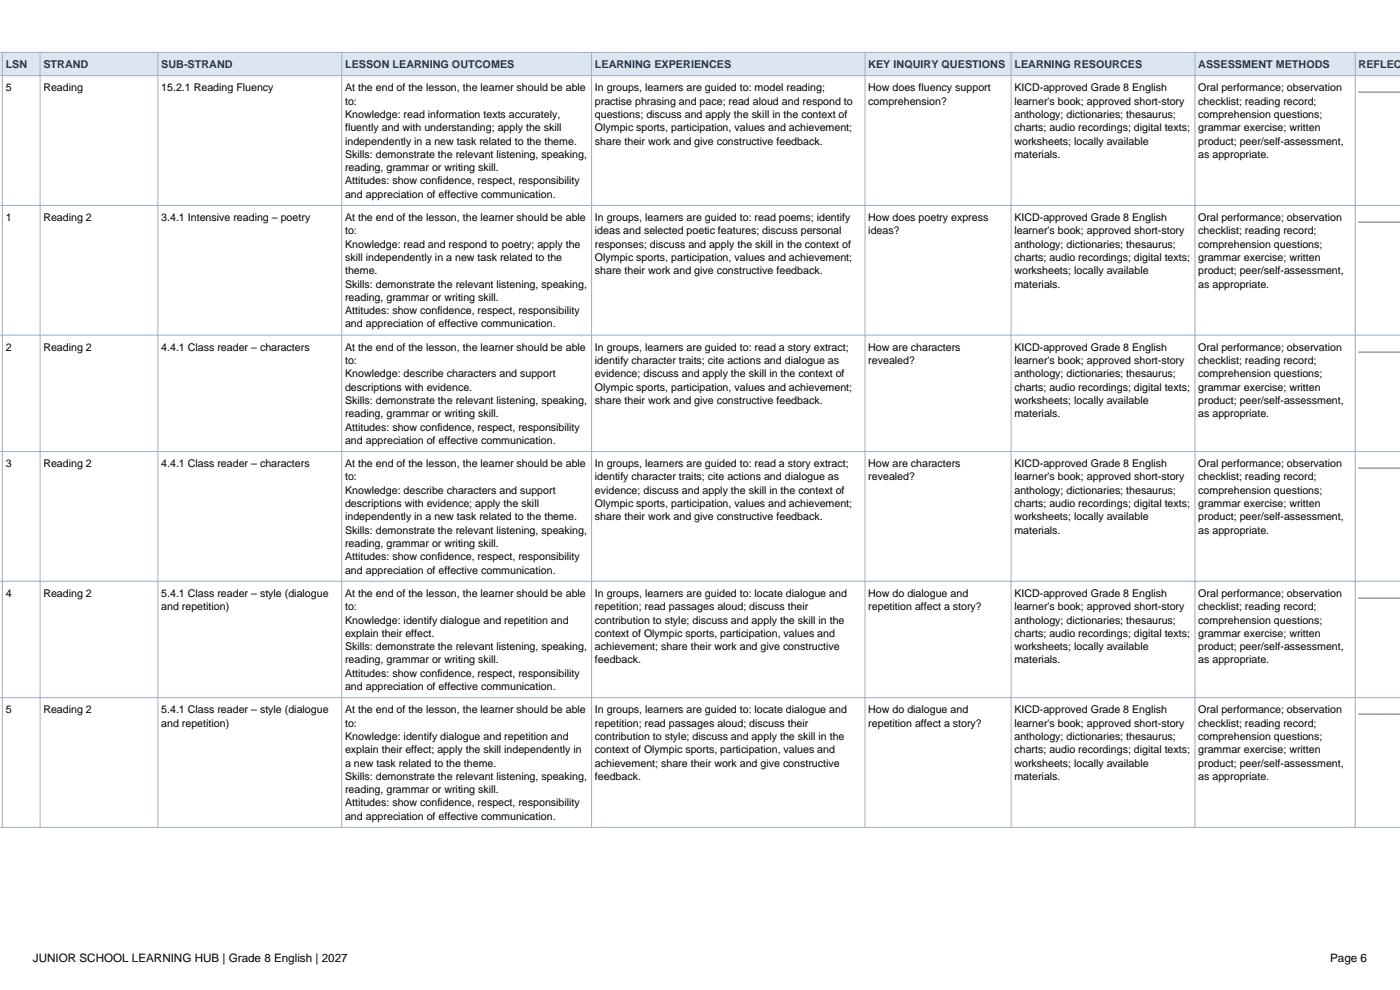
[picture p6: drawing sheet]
<svg xmlns="http://www.w3.org/2000/svg" width="297mm" height="210mm" viewBox="0 0 297 210" stroke-linecap="round" stroke-linejoin="round" font-family="sans-serif">
<defs><g id="words">
<g font-size="2.5">
<text x="7" y="204">JUNIOR SCHOOL LEARNING HUB | Grade 8 English | 2027</text>
<text x="282.2" y="204">Page 6</text>
</g>
<g font-size="2.3" fill="#17365d">
<text x="1.2" y="14.5">LSN</text>
<text x="9.2" y="14.5">STRAND</text>
<text x="34.2" y="14.5">SUB-STRAND</text>
<text x="73.2" y="14.5">LESSON LEARNING OUTCOMES</text>
<text x="126.2" y="14.5">LEARNING EXPERIENCES</text>
<text x="184.2" y="14.5">KEY INQUIRY QUESTIONS</text>
<text x="215.2" y="14.5">LEARNING RESOURCES</text>
<text x="254.2" y="14.5">ASSESSMENT METHODS</text>
<text x="288.2" y="14.5">REFLECT</text>
</g>
<g font-size="2.3">
<text x="1.2" y="19.4">5</text>
<text x="9.2" y="19.4">Reading</text>
<text x="34.2" y="19.4">15.2.1 Reading Fluency</text>
<text x="73.2" y="19.4">At the end of the lesson, the learner should be able</text>
<text x="73.2" y="22.2">to:</text>
<text x="126.2" y="19.4">In groups, learners are guided to: model reading;</text>
<text x="126.2" y="22.2">practise phrasing and pace; read aloud and respond to</text>
<text x="184.2" y="19.4">How does fluency support</text>
<text x="184.2" y="22.2">comprehension?</text>
<text x="215.2" y="19.4">KICD-approved Grade 8 English</text>
<text x="215.2" y="22.2">learner's book; approved short-story</text>
<text x="254.2" y="19.4">Oral performance; observation</text>
<text x="254.2" y="22.2">checklist; reading record;</text>
<text x="288.2" y="19.4">________</text>
<text x="73.2" y="25">Knowledge: read information texts accurately,</text>
<text x="73.2" y="27.8">fluently and with understanding; apply the skill</text>
<text x="126.2" y="25">questions; discuss and apply the skill in the context of</text>
<text x="126.2" y="27.8">Olympic sports, participation, values and achievement;</text>
<text x="215.2" y="25">anthology; dictionaries; thesaurus;</text>
<text x="215.2" y="27.8">charts; audio recordings; digital texts;</text>
<text x="254.2" y="25">comprehension questions;</text>
<text x="254.2" y="27.8">grammar exercise; written</text>
<text x="73.2" y="30.7">independently in a new task related to the theme.</text>
<text x="73.2" y="33.5">Skills: demonstrate the relevant listening, speaking,</text>
<text x="126.2" y="30.7">share their work and give constructive feedback.</text>
<text x="215.2" y="30.7">worksheets; locally available</text>
<text x="215.2" y="33.5">materials.</text>
<text x="254.2" y="30.7">product; peer/self-assessment,</text>
<text x="254.2" y="33.5">as appropriate.</text>
<text x="73.2" y="36.3">reading, grammar or writing skill.</text>
<text x="73.2" y="39.1">Attitudes: show confidence, respect, responsibility</text>
<text x="73.2" y="41.9">and appreciation of effective communication.</text>
<text x="1.2" y="46.9">1</text>
<text x="9.2" y="46.9">Reading 2</text>
<text x="34.2" y="46.9">3.4.1 Intensive reading – poetry</text>
<text x="73.2" y="46.9">At the end of the lesson, the learner should be able</text>
<text x="126.2" y="46.9">In groups, learners are guided to: read poems; identify</text>
<text x="184.2" y="46.9">How does poetry express</text>
<text x="215.2" y="46.9">KICD-approved Grade 8 English</text>
<text x="254.2" y="46.9">Oral performance; observation</text>
<text x="288.2" y="46.9">________</text>
<text x="73.2" y="49.7">to:</text>
<text x="73.2" y="52.5">Knowledge: read and respond to poetry; apply the</text>
<text x="126.2" y="49.7">ideas and selected poetic features; discuss personal</text>
<text x="126.2" y="52.5">responses; discuss and apply the skill in the context of</text>
<text x="184.2" y="49.7">ideas?</text>
<text x="215.2" y="49.7">learner's book; approved short-story</text>
<text x="215.2" y="52.5">anthology; dictionaries; thesaurus;</text>
<text x="254.2" y="49.7">checklist; reading record;</text>
<text x="254.2" y="52.5">comprehension questions;</text>
<text x="73.2" y="55.4">skill independently in a new task related to the</text>
<text x="73.2" y="58.2">theme.</text>
<text x="126.2" y="55.4">Olympic sports, participation, values and achievement;</text>
<text x="126.2" y="58.2">share their work and give constructive feedback.</text>
<text x="215.2" y="55.4">charts; audio recordings; digital texts;</text>
<text x="215.2" y="58.2">worksheets; locally available</text>
<text x="254.2" y="55.4">grammar exercise; written</text>
<text x="254.2" y="58.2">product; peer/self-assessment,</text>
<text x="73.2" y="61">Skills: demonstrate the relevant listening, speaking,</text>
<text x="73.2" y="63.8">reading, grammar or writing skill.</text>
<text x="215.2" y="61">materials.</text>
<text x="254.2" y="61">as appropriate.</text>
<text x="73.2" y="66.6">Attitudes: show confidence, respect, responsibility</text>
<text x="73.2" y="69.5">and appreciation of effective communication.</text>
<text x="1.2" y="74.4">2</text>
<text x="9.2" y="74.4">Reading 2</text>
<text x="34.2" y="74.4">4.4.1 Class reader – characters</text>
<text x="73.2" y="74.4">At the end of the lesson, the learner should be able</text>
<text x="73.2" y="77.2">to:</text>
<text x="126.2" y="74.4">In groups, learners are guided to: read a story extract;</text>
<text x="126.2" y="77.2">identify character traits; cite actions and dialogue as</text>
<text x="184.2" y="74.4">How are characters</text>
<text x="184.2" y="77.2">revealed?</text>
<text x="215.2" y="74.4">KICD-approved Grade 8 English</text>
<text x="215.2" y="77.2">learner's book; approved short-story</text>
<text x="254.2" y="74.4">Oral performance; observation</text>
<text x="254.2" y="77.2">checklist; reading record;</text>
<text x="288.2" y="74.4">________</text>
<text x="73.2" y="80">Knowledge: describe characters and support</text>
<text x="73.2" y="82.9">descriptions with evidence.</text>
<text x="126.2" y="80">evidence; discuss and apply the skill in the context of</text>
<text x="126.2" y="82.9">Olympic sports, participation, values and achievement;</text>
<text x="215.2" y="80">anthology; dictionaries; thesaurus;</text>
<text x="215.2" y="82.9">charts; audio recordings; digital texts;</text>
<text x="254.2" y="80">comprehension questions;</text>
<text x="254.2" y="82.9">grammar exercise; written</text>
<text x="73.2" y="85.7">Skills: demonstrate the relevant listening, speaking,</text>
<text x="73.2" y="88.5">reading, grammar or writing skill.</text>
<text x="126.2" y="85.7">share their work and give constructive feedback.</text>
<text x="215.2" y="85.7">worksheets; locally available</text>
<text x="215.2" y="88.5">materials.</text>
<text x="254.2" y="85.7">product; peer/self-assessment,</text>
<text x="254.2" y="88.5">as appropriate.</text>
<text x="73.2" y="91.3">Attitudes: show confidence, respect, responsibility</text>
<text x="73.2" y="94.2">and appreciation of effective communication.</text>
<text x="1.2" y="99.1">3</text>
<text x="9.2" y="99.1">Reading 2</text>
<text x="34.2" y="99.1">4.4.1 Class reader – characters</text>
<text x="73.2" y="99.1">At the end of the lesson, the learner should be able</text>
<text x="73.2" y="101.9">to:</text>
<text x="126.2" y="99.1">In groups, learners are guided to: read a story extract;</text>
<text x="126.2" y="101.9">identify character traits; cite actions and dialogue as</text>
<text x="184.2" y="99.1">How are characters</text>
<text x="184.2" y="101.9">revealed?</text>
<text x="215.2" y="99.1">KICD-approved Grade 8 English</text>
<text x="215.2" y="101.9">learner's book; approved short-story</text>
<text x="254.2" y="99.1">Oral performance; observation</text>
<text x="254.2" y="101.9">checklist; reading record;</text>
<text x="288.2" y="99.1">________</text>
<text x="73.2" y="104.7">Knowledge: describe characters and support</text>
<text x="73.2" y="107.6">descriptions with evidence; apply the skill</text>
<text x="126.2" y="104.7">evidence; discuss and apply the skill in the context of</text>
<text x="126.2" y="107.6">Olympic sports, participation, values and achievement;</text>
<text x="215.2" y="104.7">anthology; dictionaries; thesaurus;</text>
<text x="215.2" y="107.6">charts; audio recordings; digital texts;</text>
<text x="254.2" y="104.7">comprehension questions;</text>
<text x="254.2" y="107.6">grammar exercise; written</text>
<text x="73.2" y="110.4">independently in a new task related to the theme.</text>
<text x="73.2" y="113.2">Skills: demonstrate the relevant listening, speaking,</text>
<text x="126.2" y="110.4">share their work and give constructive feedback.</text>
<text x="215.2" y="110.4">worksheets; locally available</text>
<text x="215.2" y="113.2">materials.</text>
<text x="254.2" y="110.4">product; peer/self-assessment,</text>
<text x="254.2" y="113.2">as appropriate.</text>
<text x="73.2" y="116">reading, grammar or writing skill.</text>
<text x="73.2" y="118.9">Attitudes: show confidence, respect, responsibility</text>
<text x="73.2" y="121.7">and appreciation of effective communication.</text>
<text x="1.2" y="126.6">4</text>
<text x="9.2" y="126.6">Reading 2</text>
<text x="34.2" y="126.6">5.4.1 Class reader – style (dialogue</text>
<text x="34.2" y="129.4">and repetition)</text>
<text x="73.2" y="126.6">At the end of the lesson, the learner should be able</text>
<text x="73.2" y="129.4">to:</text>
<text x="126.2" y="126.6">In groups, learners are guided to: locate dialogue and</text>
<text x="126.2" y="129.4">repetition; read passages aloud; discuss their</text>
<text x="184.2" y="126.6">How do dialogue and</text>
<text x="184.2" y="129.4">repetition affect a story?</text>
<text x="215.2" y="126.6">KICD-approved Grade 8 English</text>
<text x="215.2" y="129.4">learner's book; approved short-story</text>
<text x="254.2" y="126.6">Oral performance; observation</text>
<text x="254.2" y="129.4">checklist; reading record;</text>
<text x="288.2" y="126.6">________</text>
<text x="73.2" y="132.3">Knowledge: identify dialogue and repetition and</text>
<text x="73.2" y="135.1">explain their effect.</text>
<text x="73.2" y="137.9">Skills: demonstrate the relevant listening, speaking,</text>
<text x="126.2" y="132.3">contribution to style; discuss and apply the skill in the</text>
<text x="126.2" y="135.1">context of Olympic sports, participation, values and</text>
<text x="126.2" y="137.9">achievement; share their work and give constructive</text>
<text x="215.2" y="132.3">anthology; dictionaries; thesaurus;</text>
<text x="215.2" y="135.1">charts; audio recordings; digital texts;</text>
<text x="215.2" y="137.9">worksheets; locally available</text>
<text x="254.2" y="132.3">comprehension questions;</text>
<text x="254.2" y="135.1">grammar exercise; written</text>
<text x="254.2" y="137.9">product; peer/self-assessment,</text>
<text x="73.2" y="140.7">reading, grammar or writing skill.</text>
<text x="73.2" y="143.5">Attitudes: show confidence, respect, responsibility</text>
<text x="126.2" y="140.7">feedback.</text>
<text x="215.2" y="140.7">materials.</text>
<text x="254.2" y="140.7">as appropriate.</text>
<text x="73.2" y="146.4">and appreciation of effective communication.</text>
<text x="1.2" y="151.3">5</text>
<text x="9.2" y="151.3">Reading 2</text>
<text x="34.2" y="151.3">5.4.1 Class reader – style (dialogue</text>
<text x="34.2" y="154.1">and repetition)</text>
<text x="73.2" y="151.3">At the end of the lesson, the learner should be able</text>
<text x="73.2" y="154.1">to:</text>
<text x="126.2" y="151.3">In groups, learners are guided to: locate dialogue and</text>
<text x="126.2" y="154.1">repetition; read passages aloud; discuss their</text>
<text x="184.2" y="151.3">How do dialogue and</text>
<text x="184.2" y="154.1">repetition affect a story?</text>
<text x="215.2" y="151.3">KICD-approved Grade 8 English</text>
<text x="215.2" y="154.1">learner's book; approved short-story</text>
<text x="254.2" y="151.3">Oral performance; observation</text>
<text x="254.2" y="154.1">checklist; reading record;</text>
<text x="288.2" y="151.3">________</text>
<text x="73.2" y="157">Knowledge: identify dialogue and repetition and</text>
<text x="73.2" y="159.8">explain their effect; apply the skill independently in</text>
<text x="126.2" y="157">contribution to style; discuss and apply the skill in the</text>
<text x="126.2" y="159.8">context of Olympic sports, participation, values and</text>
<text x="215.2" y="157">anthology; dictionaries; thesaurus;</text>
<text x="215.2" y="159.8">charts; audio recordings; digital texts;</text>
<text x="254.2" y="157">comprehension questions;</text>
<text x="254.2" y="159.8">grammar exercise; written</text>
<text x="73.2" y="162.6">a new task related to the theme.</text>
<text x="73.2" y="165.4">Skills: demonstrate the relevant listening, speaking,</text>
<text x="126.2" y="162.6">achievement; share their work and give constructive</text>
<text x="126.2" y="165.4">feedback.</text>
<text x="215.2" y="162.6">worksheets; locally available</text>
<text x="215.2" y="165.4">materials.</text>
<text x="254.2" y="162.6">product; peer/self-assessment,</text>
<text x="254.2" y="165.4">as appropriate.</text>
<text x="73.2" y="168.2">reading, grammar or writing skill.</text>
<text x="73.2" y="171.1">Attitudes: show confidence, respect, responsibility</text>
<text x="73.2" y="173.9">and appreciation of effective communication.</text>
</g>
</g></defs>
<path d="M-.1 11.1h297.2v5h-297.2z" fill-rule="evenodd" fill="#dce6f1"/>
<g fill="none" stroke="#9aafc1" stroke-width=".21">
<path d="M0 11.1h297.1M0 16.1h297.1M.5 11.1v164.4M8.5 11.1v164.4M33.5 11.1v164.4M72.5 11.1v164.4M125.5 11.1v164.4M183.5 11.1v164.4M214.5 11.1v164.4M253.5 11.1v164.4M287.5 11.1v164.4M0 43.6h297.1"/>
<path d="M0 71.1h297.1M0 95.8h297.1M0 123.3h297.1M0 148h297.1M0 175.5h297.1"/>
</g>
<use href="#words"/>
</svg>
